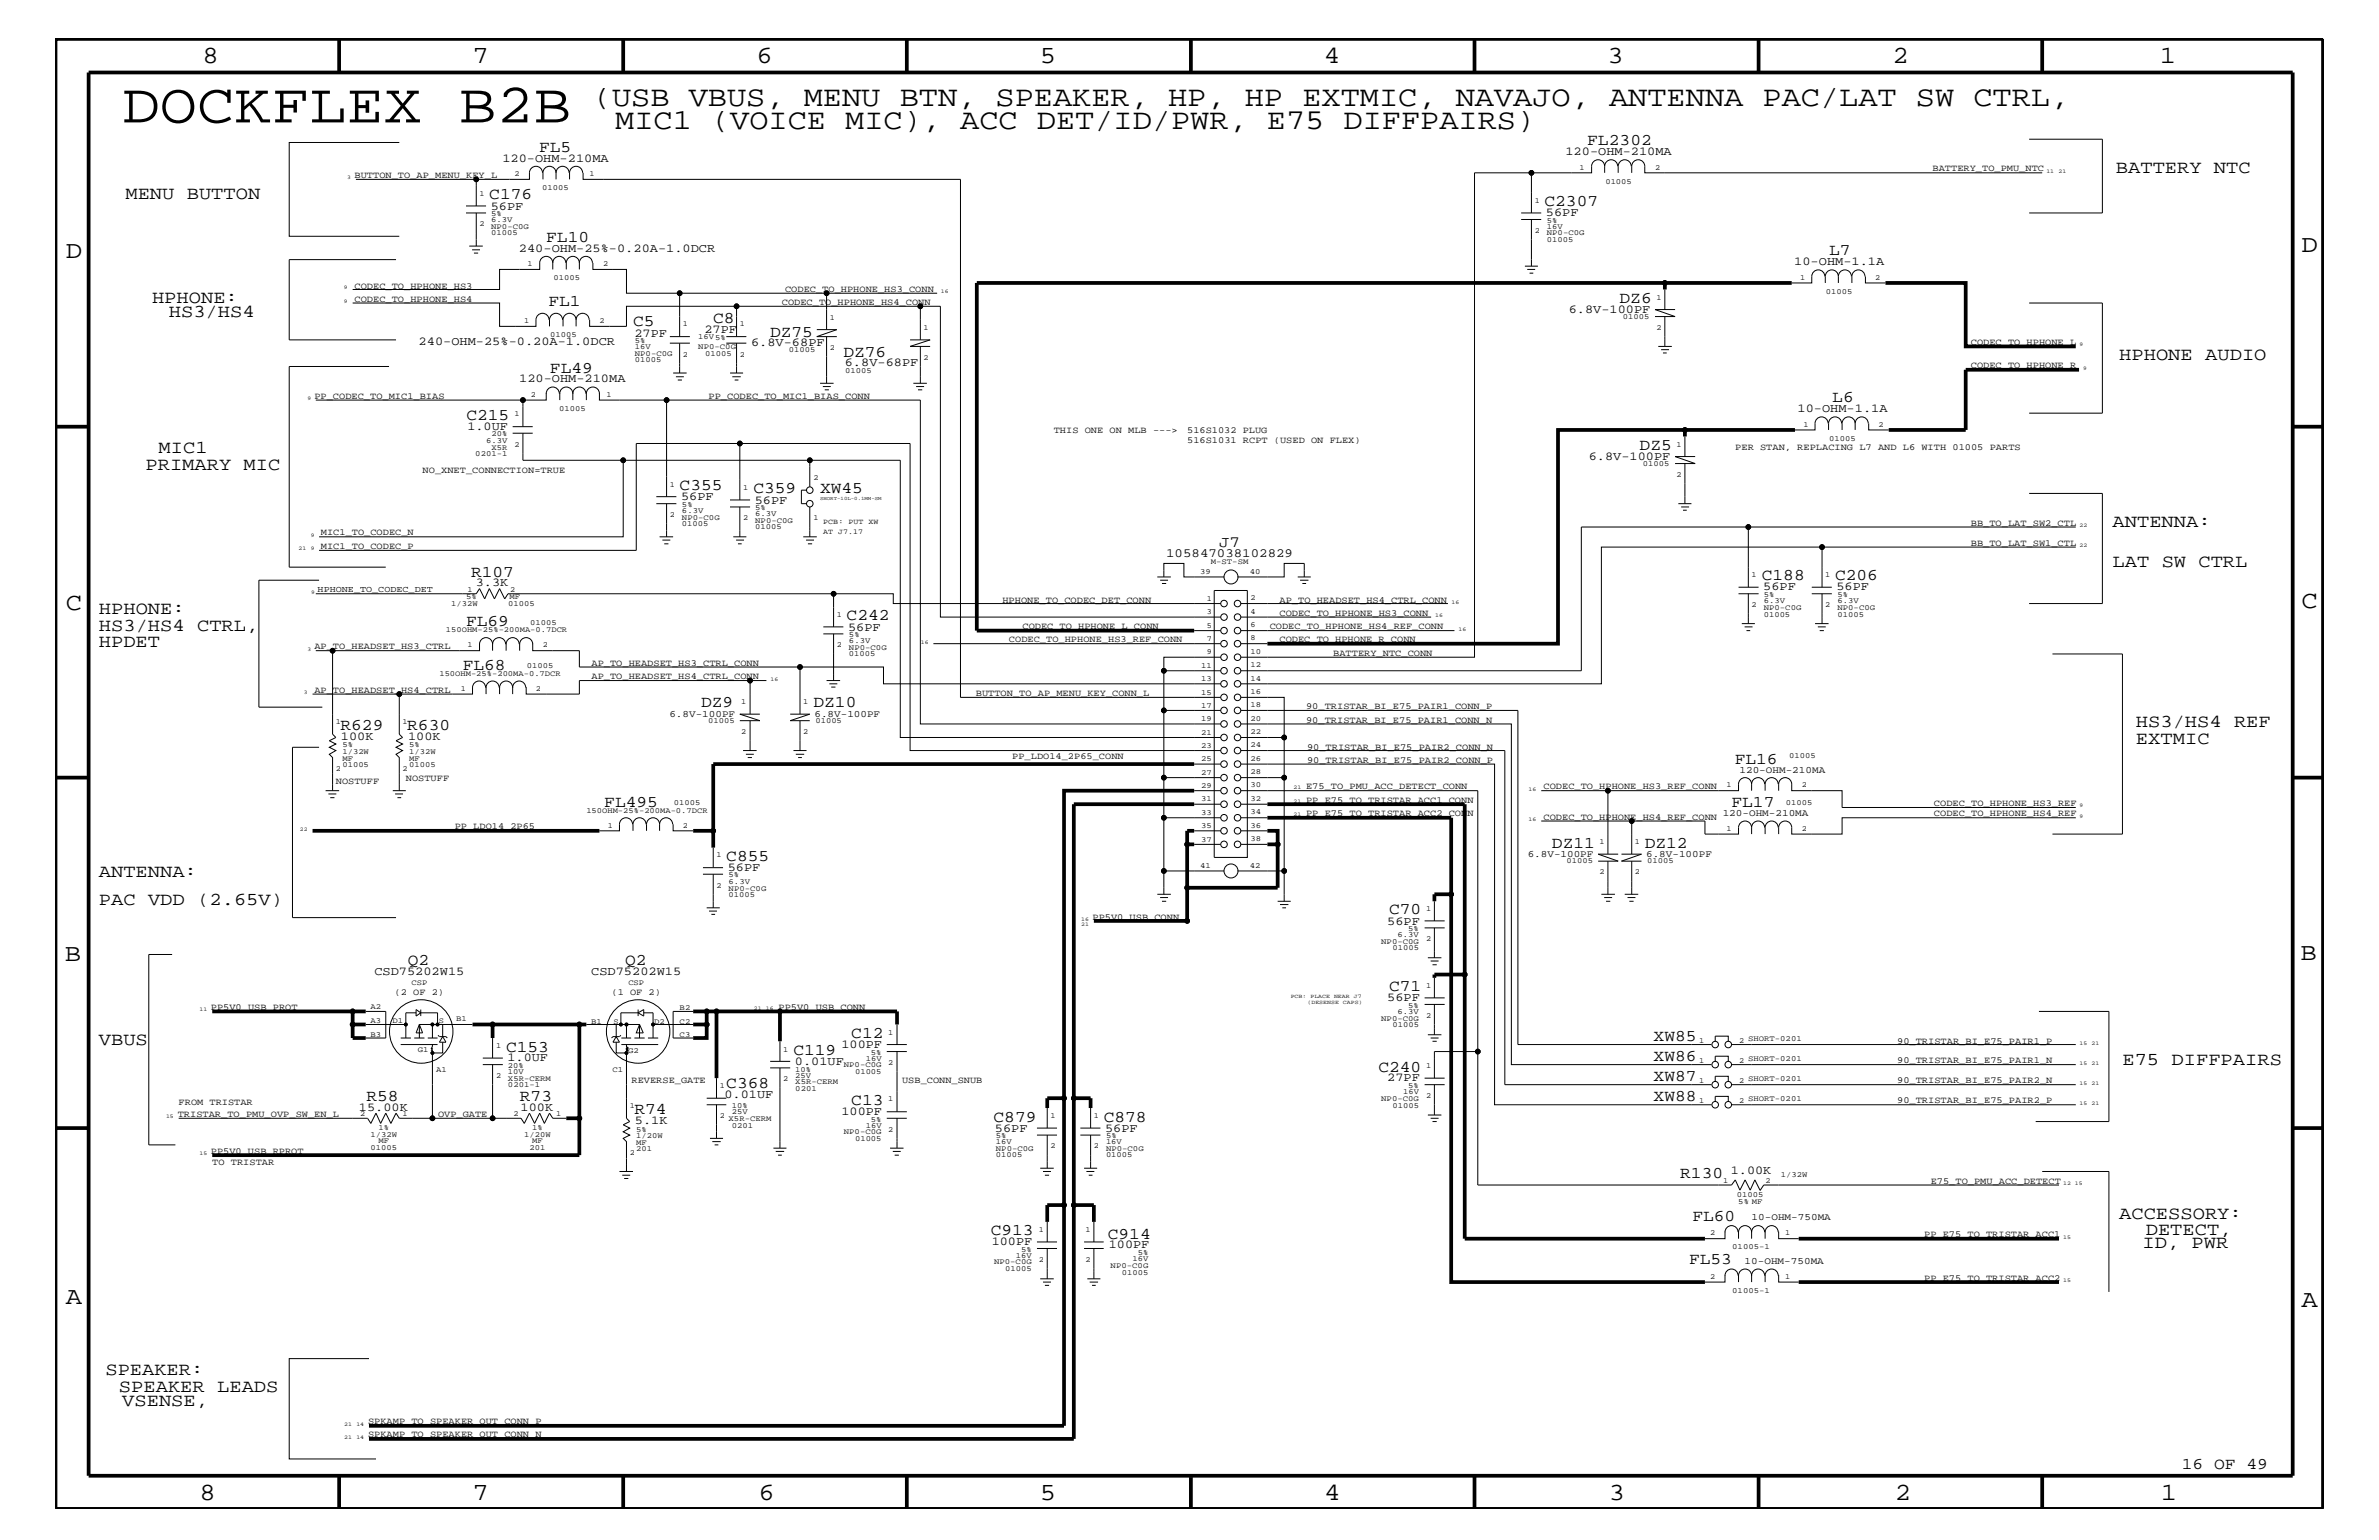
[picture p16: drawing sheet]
<svg xmlns="http://www.w3.org/2000/svg" width="432mm" height="279mm" viewBox="0 0 432 279" stroke-linecap="round" stroke-linejoin="round" font-family="sans-serif">
<defs><g id="words">
<text font-size="10.2" x="22.2" y="22.2">DOCKFLEX B2B</text>
<g font-size="5.2">
<text x="107.6" y="19.2">(USB VBUS, MENU BTN, SPEAKER, HP, HP EXTMIC, NAVAJO, ANTENNA PAC/LAT SW CTRL,</text>
<text x="111.7" y="23.5">MIC1 (VOICE MIC), ACC DET/ID/PWR, E75 DIFFPAIRS)</text>
</g>
<g font-size="4.5">
<text x="36.7" y="11.5">8</text>
<text x="85.8" y="11.5">7</text>
<text x="137.3" y="11.5">6</text>
<text x="188.7" y="11.5">5</text>
<text x="240.3" y="11.5">4</text>
<text x="291.8" y="11.5">3</text>
<text x="343.5" y="11.5">2</text>
<text x="392" y="11.5">1</text>
<text x="11.9" y="46.8">D</text>
<text x="417.7" y="45.7">D</text>
<text x="11.9" y="110.6">C</text>
<text x="417.7" y="110.3">C</text>
<text x="11.8" y="174.3">B</text>
<text x="417.6" y="174.2">B</text>
<text x="11.9" y="236.7">A</text>
<text x="417.7" y="237.1">A</text>
<text x="36.2" y="272.1">8</text>
<text x="85.8" y="272.1">7</text>
<text x="137.7" y="272.1">6</text>
<text x="188.7" y="272.1">5</text>
<text x="240.4" y="272.1">4</text>
<text x="292" y="272.1">3</text>
<text x="343.9" y="272.1">2</text>
<text x="392.2" y="272.1">1</text>
</g>
<g font-size="3.3">
<text x="384" y="31.4">BATTERY NTC</text>
<text x="22.8" y="36.2">MENU BUTTON</text>
<text x="27.6" y="55">HPHONE:</text>
<text x="30.6" y="57.4">HS3/HS4</text>
<text x="384.6" y="65.3">HPHONE AUDIO</text>
<text x="28.8" y="82.2">MIC1</text>
<text x="26.4" y="85.3">PRIMARY MIC</text>
<text x="383.5" y="95.6">ANTENNA:</text>
<text x="383.5" y="102.9">LAT SW CTRL</text>
<text x="17.9" y="111.4">HPHONE:</text>
<text x="17.9" y="114.4">HS3/HS4 CTRL,</text>
<text x="17.9" y="117.4">HPDET</text>
<text x="387.7" y="131.9">HS3/HS4 REF</text>
<text x="387.7" y="135">EXTMIC</text>
<text x="17.9" y="159.2">ANTENNA:</text>
<text x="17.9" y="164.1">PAC VDD (2.65V)</text>
<text x="17.9" y="189.5">VBUS</text>
<text x="385.2" y="193.2">E75 DIFFPAIRS</text>
<text x="384.6" y="221.1">ACCESSORY:</text>
<text x="388.9" y="226.5">ID, PWR</text>
<text x="389.5" y="224.1">DETECT,</text>
<text x="19.1" y="249.5">SPEAKER:</text>
<text x="21.6" y="252.6">SPEAKER LEADS</text>
<text x="22.2" y="255">VSENSE,</text>
</g>
<g font-size="3">
<text x="97.8" y="27.5">FL5</text>
<text x="288.1" y="26.4">FL2302</text>
<text x="88.8" y="36.2">C176</text>
<text x="280.3" y="37.4">C2307</text>
<text x="99.1" y="44">FL10</text>
<text x="332" y="46.3">L7</text>
<text x="99.5" y="55.5">FL1</text>
<text x="114.9" y="59.2">C5</text>
<text x="129.5" y="58.6">C8</text>
<text x="294" y="55">DZ6</text>
<text x="139.8" y="61.1">DZ75</text>
<text x="153.1" y="64.7">DZ76</text>
<text x="99.8" y="67.6">FL49</text>
<text x="84.7" y="76.2">C215</text>
<text x="332.6" y="73">L6</text>
<text x="297.6" y="81.6">DZ5</text>
<text x="123.4" y="88.9">C355</text>
<text x="136.7" y="89.5">C359</text>
<text x="148.8" y="89.4">XW45</text>
<text x="85.5" y="104.7">R107</text>
<text x="319.8" y="105.3">C188</text>
<text x="333.1" y="105.3">C206</text>
<text x="84.6" y="113.7">FL69</text>
<text x="153.7" y="112.6">C242</text>
<text x="84" y="121.5">FL68</text>
<text x="127.3" y="128.3">DZ9</text>
<text x="147.7" y="128.3">DZ10</text>
<text x="61.8" y="132.4">R629</text>
<text x="73.9" y="132.4">R630</text>
<text x="314.9" y="138.5">FL16</text>
<text x="109.7" y="146.4">FL495</text>
<text x="314.3" y="146.4">FL17</text>
<text x="281.7" y="153.8">DZ11</text>
<text x="298.5" y="153.8">DZ12</text>
<text x="131.8" y="156.2">C855</text>
<text x="252.1" y="165.9">C70</text>
<text x="74" y="175">Q2</text>
<text x="113.5" y="175">Q2</text>
<text x="252.1" y="179.9">C71</text>
<text x="91.9" y="190.8">C153</text>
<text x="144" y="191.4">C119</text>
<text x="154.5" y="188.3">C12</text>
<text x="300.1" y="188.8">XW85</text>
<text x="131.8" y="197.4">C368</text>
<text x="250.2" y="194.4">C240</text>
<text x="300.1" y="192.5">XW86</text>
<text x="300.1" y="196.1">XW87</text>
<text x="66.5" y="199.8">R58</text>
<text x="94.4" y="199.8">R73</text>
<text x="115.1" y="202.1">R74</text>
<text x="154.5" y="200.4">C13</text>
<text x="180.3" y="203.5">C879</text>
<text x="200.3" y="203.5">C878</text>
<text x="300.1" y="199.8">XW88</text>
<text x="305" y="213.8">R130</text>
<text x="307.2" y="221.5">FL60</text>
<text x="179.8" y="224.1">C913</text>
<text x="201.1" y="224.7">C914</text>
<text x="306.6" y="229.4">FL53</text>
<text x="396" y="266.5">16 OF 49</text>
</g>
<text font-size="2.9" x="221.3" y="99.3">J7</text>
<text font-size="2.3" x="211.7" y="101">105847038102829</text>
<g font-size="2.2">
<text x="91.2" y="29.3">120-OHM-210MA</text>
<text x="284.1" y="28.1">120-OHM-210MA</text>
<text x="89.1" y="38">56PF</text>
<text x="280.6" y="39.2">56PF</text>
<text x="94.2" y="45.7">240-OHM-25%-0.20A-1.0DCR</text>
<text x="325.7" y="48">10-OHM-1.1A</text>
<text x="284.7" y="56.8">6.8V-100PF</text>
<text x="76" y="62.6">240-OHM-25%-0.20A-1.0DCR</text>
<text x="115.1" y="61.1">27PF</text>
<text x="127.8" y="60.4">27PF</text>
<text x="136.3" y="62.9">6.8V-68PF</text>
<text x="94.2" y="69.3">120-OHM-210MA</text>
<text x="153.3" y="66.5">6.8V-68PF</text>
<text x="326.3" y="74.7">10-OHM-1.1A</text>
<text x="84.8" y="78">1.0UF</text>
<text x="288.4" y="83.5">6.8V-100PF</text>
<text x="123.6" y="90.7">56PF</text>
<text x="137" y="91.4">56PF</text>
<text x="86.4" y="106.4">3.3K</text>
<text x="320" y="107.1">56PF</text>
<text x="333.3" y="107.1">56PF</text>
<text x="153.9" y="114.4">56PF</text>
<text x="61.9" y="134.2">100K</text>
<text x="74.1" y="134.2">100K</text>
<text x="132.1" y="158">56PF</text>
<text x="251.8" y="167.8">56PF</text>
<text x="67.9" y="177">CSD75202W15</text>
<text x="107.3" y="177">CSD75202W15</text>
<text x="251.8" y="181.6">56PF</text>
<text x="152.7" y="190.2">100PF</text>
<text x="92.1" y="192.6">1.0UF</text>
<text x="144.3" y="193.2">0.01UF</text>
<text x="251.8" y="196.2">27PF</text>
<text x="65.2" y="201.5">15.00K</text>
<text x="94.5" y="201.5">100K</text>
<text x="115.2" y="204">5.1K</text>
<text x="131.5" y="199.2">0.01UF</text>
<text x="152.7" y="202.3">100PF</text>
<text x="180.6" y="205.3">56PF</text>
<text x="200.6" y="205.3">56PF</text>
<text x="314.2" y="213">1.00K</text>
<text x="180" y="225.9">100PF</text>
<text x="201.3" y="226.5">100PF</text>
</g>
<g font-size="1.8">
<text x="121.5" y="130.2">6.8V-100PF</text>
<text x="147.8" y="130.2">6.8V-100PF</text>
<text x="315.7" y="140.2">120-OHM-210MA</text>
<text x="312.7" y="148.1">120-OHM-210MA</text>
<text x="277.3" y="155.6">6.8V-100PF</text>
<text x="298.8" y="155.6">6.8V-100PF</text>
<text x="317.9" y="221.4">10-OHM-750MA</text>
<text x="316.7" y="229.3">10-OHM-750MA</text>
</g>
<g font-size="1.7">
<text x="64.3" y="32.3">BUTTON_TO_AP_MENU_KEY_L</text>
<text x="350.8" y="31.1">BATTERY_TO_PMU_NTC</text>
<text x="64.3" y="52.4">CODEC_TO_HPHONE_HS3</text>
<text x="142.5" y="52.9">CODEC_TO_HPHONE_HS3_CONN</text>
<text x="64.3" y="54.7">CODEC_TO_HPHONE_HS4</text>
<text x="141.9" y="55.3">CODEC_TO_HPHONE_HS4_CONN</text>
<text x="357.7" y="62.6">CODEC_TO_HPHONE_L</text>
<text x="357.7" y="66.8">CODEC_TO_HPHONE_R</text>
<text x="57.1" y="72.3">PP_CODEC_TO_MIC1_BIAS</text>
<text x="128.6" y="72.3">PP_CODEC_TO_MIC1_BIAS_CONN</text>
<text x="191.3" y="78.6">THIS ONE ON MLB ---&gt;</text>
<text x="215.5" y="78.6">516S1032 PLUG</text>
<text x="215.5" y="80.5">516S1031 RCPT (USED ON FLEX)</text>
<text x="315" y="81.6">PER STAN, REPLACING L7 AND L6 WITH 01005 PARTS</text>
<text x="76.7" y="85.9">NO_XNET_CONNECTION=TRUE</text>
<text x="357.7" y="95.4">BB_TO_LAT_SW2_CTL</text>
<text x="58.3" y="97.1">MIC1_TO_CODEC_N</text>
<text x="58.3" y="99.6">MIC1_TO_CODEC_P</text>
<text x="357.7" y="99">BB_TO_LAT_SW1_CTL</text>
<text x="181.9" y="109.3">HPHONE_TO_CODEC_DET_CONN</text>
<text x="232.2" y="111.7">CODEC_TO_HPHONE_HS3_CONN</text>
<text x="232.2" y="109.3">AP_TO_HEADSET_HS4_CTRL_CONN</text>
<text x="57.1" y="117.8">AP_TO_HEADSET_HS3_CTRL</text>
<text x="183.1" y="116.5">CODEC_TO_HPHONE_HS3_REF_CONN</text>
<text x="185.6" y="114.2">CODEC_TO_HPHONE_L_CONN</text>
<text x="230.5" y="114.2">CODEC_TO_HPHONE_HS4_REF_CONN</text>
<text x="232.2" y="116.5">CODEC_TO_HPHONE_R_CONN</text>
<text x="242" y="119">BATTERY_NTC_CONN</text>
<text x="57.1" y="125.7">AP_TO_HEADSET_HS4_CTRL</text>
<text x="107.4" y="123.2">AP_TO_HEADSET_HS4_CTRL_CONN</text>
<text x="107.4" y="120.8">AP_TO_HEADSET_HS3_CTRL_CONN</text>
<text x="177.1" y="126.3">BUTTON_TO_AP_MENU_KEY_CONN_L</text>
<text x="237.1" y="128.7">90_TRISTAR_BI_E75_PAIR1_CONN_P</text>
<text x="237.1" y="131.1">90_TRISTAR_BI_E75_PAIR1_CONN_N</text>
<text x="183.7" y="137.8">PP_LDO14_2P65_CONN</text>
<text x="237.2" y="136">90_TRISTAR_BI_E75_PAIR2_CONN_N</text>
<text x="61" y="142.3">NOSTUFF</text>
<text x="73.7" y="141.7">NOSTUFF</text>
<text x="237.1" y="143.2">E75_TO_PMU_ACC_DETECT_CONN</text>
<text x="237.2" y="138.4">90_TRISTAR_BI_E75_PAIR2_CONN_P</text>
<text x="280.2" y="143.2">CODEC_TO_HPHONE_HS3_REF_CONN</text>
<text x="237.1" y="145.7">PP_E75_TO_TRISTAR_ACC1_CONN</text>
<text x="237.1" y="148.1">PP_E75_TO_TRISTAR_ACC2_CONN</text>
<text x="280.2" y="148.7">CODEC_TO_HPHONE_HS4_REF_CONN</text>
<text x="351" y="148.1">CODEC_TO_HPHONE_HS4_REF</text>
<text x="351" y="146.2">CODEC_TO_HPHONE_HS3_REF</text>
<text x="82.6" y="150.5">PP_LDO14_2P65</text>
<text x="198.3" y="166.9">PP5V0_USB_CONN</text>
<text x="38.3" y="183.2">PP5V0_USB_PROT</text>
<text x="71.6" y="180.5">(2 OF 2)</text>
<text x="111" y="180.5">(1 OF 2)</text>
<text x="141.3" y="183.2">PP5V0_USB_CONN</text>
<text x="344.3" y="189.3">90_TRISTAR_BI_E75_PAIR1_P</text>
<text x="114.6" y="196.5">REVERSE_GATE</text>
<text x="163.7" y="196.5">USB_CONN_SNUB</text>
<text x="344.3" y="196.5">90_TRISTAR_BI_E75_PAIR2_N</text>
<text x="344.3" y="192.9">90_TRISTAR_BI_E75_PAIR1_N</text>
<text x="32.3" y="202.6">TRISTAR_TO_PMU_OVP_SW_EN_L</text>
<text x="32.4" y="200.4">FROM TRISTAR</text>
<text x="79.5" y="202.6">OVP_GATE</text>
<text x="344.3" y="200.2">90_TRISTAR_BI_E75_PAIR2_P</text>
<text x="38.3" y="209.3">PP5V0_USB_RPROT</text>
<text x="38.5" y="211.4">TO TRISTAR</text>
<text x="350.4" y="214.7">E75_TO_PMU_ACC_DETECT</text>
<text x="349.3" y="224.5">PP_E75_TO_TRISTAR_ACC1</text>
<text x="349.3" y="232.4">PP_E75_TO_TRISTAR_ACC2</text>
<text x="66.8" y="258.4">SPKAMP_TO_SPEAKER_OUT_CONN_P</text>
<text x="66.8" y="260.8">SPKAMP_TO_SPEAKER_OUT_CONN_N</text>
</g>
<text font-size="1.6" x="57.7" y="107.5">HPHONE_TO_CODEC_DET</text>
<g font-size="1.4">
<text x="87" y="35.6">1</text>
<text x="93.4" y="31.9">2</text>
<text x="98.4" y="34.5">01005</text>
<text x="107" y="31.9">1</text>
<text x="286.7" y="30.8">1</text>
<text x="291.4" y="33.3">01005</text>
<text x="300.4" y="30.8">2</text>
<text x="87" y="41">2</text>
<text x="89.2" y="41.5">NP0-C0G</text>
<text x="89.2" y="39.2">5%</text>
<text x="89.2" y="40.3">6.3V</text>
<text x="278.6" y="36.8">1</text>
<text x="280.8" y="40.4">5%</text>
<text x="280.8" y="41.5">16V</text>
<text x="89.2" y="42.7">01005</text>
<text x="278.6" y="42.3">2</text>
<text x="280.8" y="44">01005</text>
<text x="280.8" y="42.7">NP0-C0G</text>
<text x="95.8" y="48.3">1</text>
<text x="100.5" y="50.8">01005</text>
<text x="109.5" y="48.3">2</text>
<text x="326.7" y="50.7">1</text>
<text x="331.4" y="53.3">01005</text>
<text x="340.4" y="50.7">2</text>
<text x="95.2" y="58.6">1</text>
<text x="108.8" y="58.6">2</text>
<text x="124" y="59.2">1</text>
<text x="134.3" y="59.2">1</text>
<text x="150.6" y="58">1</text>
<text x="167.6" y="59.8">1</text>
<text x="294.6" y="57.9">01005</text>
<text x="300.7" y="54.4">1</text>
<text x="300.7" y="59.8">2</text>
<text x="99.9" y="61.2">01005</text>
<text x="115.2" y="64.5">NP0-C0G</text>
<text x="115.2" y="63.4">16V</text>
<text x="115.2" y="62.3">5%</text>
<text x="115.2" y="65.7">01005</text>
<text x="124" y="64.7">2</text>
<text x="126.7" y="61.5">16V5%</text>
<text x="126.7" y="63.4">NP0-C0G</text>
<text x="128" y="64.5">01005</text>
<text x="134.3" y="64.7">2</text>
<text x="143.2" y="64">01005</text>
<text x="150.6" y="63.4">2</text>
<text x="167.6" y="65.3">2</text>
<text x="96.3" y="72">2</text>
<text x="110.1" y="72">1</text>
<text x="153.4" y="67.6">01005</text>
<text x="93.4" y="75.6">1</text>
<text x="101.5" y="74.5">01005</text>
<text x="327.3" y="77.4">1</text>
<text x="341" y="77.4">2</text>
<text x="86.3" y="82.7">0201-1</text>
<text x="88.2" y="80.3">6.3V</text>
<text x="89.2" y="81.6">X5R</text>
<text x="89.2" y="79.2">20%</text>
<text x="93.4" y="81.1">2</text>
<text x="304.3" y="81.1">1</text>
<text x="332" y="80">01005</text>
<text x="121.6" y="88.3">1</text>
<text x="134.9" y="88.9">1</text>
<text x="147.7" y="87.1">2</text>
<text x="298.2" y="84.5">01005</text>
<text x="304.3" y="86.5">2</text>
<text x="121.6" y="93.8">2</text>
<text x="123.8" y="95.4">01005</text>
<text x="123.8" y="92">5%</text>
<text x="123.8" y="93.1">6.3V</text>
<text x="123.8" y="94.3">NP0-C0G</text>
<text x="134.9" y="94.3">2</text>
<text x="137.1" y="94.9">NP0-C0G</text>
<text x="137.1" y="93.7">6.3V</text>
<text x="137.1" y="92.6">5%</text>
<text x="147.7" y="94.3">1</text>
<text x="149.4" y="95">PCB: PUT XW</text>
<text x="137.1" y="96">01005</text>
<text x="149.4" y="96.8">AT J7.17</text>
<text x="84.8" y="107.4">1</text>
<text x="92.6" y="107.4">2</text>
<text x="217.8" y="104.1">39</text>
<text x="219.8" y="102.4">M-ST-SM</text>
<text x="226.8" y="104.2">40</text>
<text x="317.9" y="104.7">1</text>
<text x="331.3" y="104.7">1</text>
<text x="81.9" y="109.9">1/32W</text>
<text x="84.6" y="108.7">5%</text>
<text x="92.2" y="109.9">01005</text>
<text x="92.5" y="108.7">MF</text>
<text x="96.2" y="113.3">01005</text>
<text x="151.9" y="112">1</text>
<text x="219" y="111.4">3</text>
<text x="219" y="113.9">5</text>
<text x="219" y="109.1">1</text>
<text x="227" y="111.4">4</text>
<text x="227" y="108.9">2</text>
<text x="227" y="113.7">6</text>
<text x="317.9" y="110.2">2</text>
<text x="320.1" y="110.6">NP0-C0G</text>
<text x="320.1" y="111.9">01005</text>
<text x="320.1" y="109.4">6.3V</text>
<text x="320.1" y="108.3">5%</text>
<text x="331.3" y="110.2">2</text>
<text x="333.5" y="110.6">NP0-C0G</text>
<text x="333.5" y="111.9">01005</text>
<text x="333.5" y="109.4">6.3V</text>
<text x="333.5" y="108.3">5%</text>
<text x="80.9" y="114.8">150OHM-25%-200MA-0.7DCR</text>
<text x="84.8" y="117.4">1</text>
<text x="98.6" y="117.4">2</text>
<text x="151.9" y="117.4">2</text>
<text x="154.1" y="117.9">NP0-C0G</text>
<text x="154.1" y="119.1">01005</text>
<text x="154.1" y="115.6">5%</text>
<text x="154.1" y="116.7">6.3V</text>
<text x="219" y="116.4">7</text>
<text x="219" y="118.7">9</text>
<text x="227" y="118.6">10</text>
<text x="227" y="116.2">8</text>
<text x="79.8" y="122.6">150OHM-25%-200MA-0.7DCR</text>
<text x="83.6" y="125.3">1</text>
<text x="95.6" y="121.2">01005</text>
<text x="97.3" y="125.3">2</text>
<text x="218" y="123.6">13</text>
<text x="218" y="121.2">11</text>
<text x="227" y="125.9">16</text>
<text x="227" y="123.5">14</text>
<text x="227" y="121">12</text>
<text x="61" y="131.3">1</text>
<text x="73.1" y="131.3">1</text>
<text x="128.5" y="131.3">01005</text>
<text x="134.5" y="127.7">1</text>
<text x="145.8" y="127.7">1</text>
<text x="148" y="131.3">01005</text>
<text x="218" y="130.8">19</text>
<text x="218" y="126">15</text>
<text x="218" y="128.5">17</text>
<text x="227" y="130.8">20</text>
<text x="227" y="128.3">18</text>
<text x="62.1" y="135.6">5%</text>
<text x="62.1" y="136.8">1/32W</text>
<text x="74.3" y="135.6">5%</text>
<text x="74.3" y="136.8">1/32W</text>
<text x="134.5" y="133.2">2</text>
<text x="145.8" y="133.2">2</text>
<text x="218" y="135.7">23</text>
<text x="218" y="133.3">21</text>
<text x="227" y="133.2">22</text>
<text x="227" y="135.6">24</text>
<text x="324.7" y="137.5">01005</text>
<text x="61" y="139.8">2</text>
<text x="62.1" y="138">MF</text>
<text x="62.1" y="139.2">01005</text>
<text x="73.1" y="139.8">2</text>
<text x="74.3" y="138">MF</text>
<text x="74.3" y="139.2">01005</text>
<text x="218" y="143">29</text>
<text x="218" y="140.6">27</text>
<text x="218" y="138.1">25</text>
<text x="227" y="138">26</text>
<text x="227" y="140.4">28</text>
<text x="227" y="142.9">30</text>
<text x="313.4" y="142.9">1</text>
<text x="327.1" y="142.9">2</text>
<text x="106.4" y="147.5">150OHM-25%-200MA-0.7DCR</text>
<text x="122.3" y="146">01005</text>
<text x="218" y="145.4">31</text>
<text x="218" y="147.9">33</text>
<text x="227" y="145.3">32</text>
<text x="227" y="147.7">34</text>
<text x="324.1" y="146">01005</text>
<text x="110.3" y="150.1">1</text>
<text x="124" y="150.1">2</text>
<text x="130" y="155.6">1</text>
<text x="218" y="150.2">35</text>
<text x="218" y="152.7">37</text>
<text x="227" y="152.6">38</text>
<text x="227" y="150.1">36</text>
<text x="290.3" y="153.2">1</text>
<text x="296.8" y="153.2">1</text>
<text x="313.4" y="150.7">1</text>
<text x="327.1" y="150.7">2</text>
<text x="130" y="161.1">2</text>
<text x="132.2" y="161.6">NP0-C0G</text>
<text x="132.2" y="160.3">6.3V</text>
<text x="132.2" y="159.2">5%</text>
<text x="217.8" y="157.4">41</text>
<text x="226.8" y="157.5">42</text>
<text x="284.3" y="156.7">01005</text>
<text x="290.3" y="158.6">2</text>
<text x="296.8" y="158.6">2</text>
<text x="299" y="156.7">01005</text>
<text x="132.2" y="162.8">01005</text>
<text x="258.8" y="165.3">1</text>
<text x="250.7" y="171.2">NP0-C0G</text>
<text x="252.7" y="172.4">01005</text>
<text x="253.7" y="170">6.3V</text>
<text x="255.6" y="168.9">5%</text>
<text x="258.8" y="170.7">2</text>
<text x="74.7" y="178.7">CSP</text>
<text x="114" y="178.7">CSP</text>
<text x="258.8" y="179.3">1</text>
<text x="67.2" y="185.5">A3</text>
<text x="67.2" y="183.1">A2</text>
<text x="71.2" y="185.5">D1</text>
<text x="79.6" y="185.5">S</text>
<text x="82.8" y="185.3">B1</text>
<text x="107.3" y="185.8">B1</text>
<text x="111.4" y="185.7">S</text>
<text x="118.7" y="185.7">D2</text>
<text x="123.4" y="183.2">B2</text>
<text x="123.4" y="185.7">C2</text>
<text x="250.7" y="185.2">NP0-C0G</text>
<text x="253.7" y="184">6.3V</text>
<text x="255.6" y="182.9">5%</text>
<text x="258.8" y="184.7">2</text>
<text x="67.2" y="188.1">B3</text>
<text x="75.8" y="190.9">G1</text>
<text x="90.1" y="190.2">1</text>
<text x="114" y="191">G2</text>
<text x="123.4" y="188.1">C3</text>
<text x="142.2" y="190.8">1</text>
<text x="158.1" y="191.4">5%</text>
<text x="161.2" y="187.7">1</text>
<text x="252.7" y="186.4">01005</text>
<text x="308.4" y="189.2">1</text>
<text x="315.7" y="189.2">2 SHORT-0201</text>
<text x="79.2" y="194.4">A1</text>
<text x="90.1" y="195.6">2</text>
<text x="92.2" y="197.3">0201-1</text>
<text x="92.2" y="196.1">X5R-CERM</text>
<text x="92.2" y="194.8">10V</text>
<text x="92.2" y="193.7">20%</text>
<text x="111.2" y="194.4">C1</text>
<text x="130.6" y="197.4">1</text>
<text x="142.2" y="196.2">2</text>
<text x="144.4" y="197.9">0201</text>
<text x="144.4" y="196.7">X5R-CERM</text>
<text x="144.4" y="195.5">25V</text>
<text x="144.4" y="194.4">10%</text>
<text x="153.2" y="193.7">NP0-C0G</text>
<text x="155.2" y="194.8">01005</text>
<text x="157.1" y="192.5">16V</text>
<text x="161.2" y="193.2">2</text>
<text x="255.6" y="197.4">5%</text>
<text x="258.8" y="193.7">1</text>
<text x="308.4" y="192.8">1</text>
<text x="308.4" y="196.5">1</text>
<text x="315.7" y="192.8">2 SHORT-0201</text>
<text x="315.7" y="196.5">2 SHORT-0201</text>
<text x="65.4" y="202.6">2</text>
<text x="73.1" y="202.6">1</text>
<text x="93.2" y="202.6">2</text>
<text x="100.9" y="202.6">1</text>
<text x="114.3" y="201">1</text>
<text x="130.6" y="202.9">2</text>
<text x="132.2" y="203.4">X5R-CERM</text>
<text x="132.8" y="201">10%</text>
<text x="132.8" y="202.1">25V</text>
<text x="158.1" y="203.5">5%</text>
<text x="161.2" y="199.8">1</text>
<text x="190.7" y="202.9">1</text>
<text x="198.5" y="202.9">1</text>
<text x="250.7" y="199.8">NP0-C0G</text>
<text x="252.7" y="200.9">01005</text>
<text x="254.7" y="198.5">16V</text>
<text x="258.8" y="199.2">2</text>
<text x="308.4" y="200.1">1</text>
<text x="315.7" y="200.1">2 SHORT-0201</text>
<text x="67.3" y="206.3">1/32W</text>
<text x="67.3" y="208.7">01005</text>
<text x="68.7" y="207.5">MF</text>
<text x="68.7" y="205.1">1%</text>
<text x="95.1" y="206.3">1/20W</text>
<text x="96.1" y="208.7">201</text>
<text x="96.6" y="205.1">1%</text>
<text x="96.6" y="207.5">MF</text>
<text x="114.3" y="209.6">2</text>
<text x="115.5" y="205.3">5%</text>
<text x="115.5" y="207.7">MF</text>
<text x="115.5" y="208.9">201</text>
<text x="115.5" y="206.5">1/20W</text>
<text x="132.8" y="204.6">0201</text>
<text x="153.2" y="205.8">NP0-C0G</text>
<text x="155.2" y="207">01005</text>
<text x="157.1" y="204.6">16V</text>
<text x="161.2" y="205.3">2</text>
<text x="180.8" y="206.5">5%</text>
<text x="180.8" y="208.8">NP0-C0G</text>
<text x="180.8" y="207.6">16V</text>
<text x="190.7" y="208.3">2</text>
<text x="198.5" y="208.3">2</text>
<text x="200.7" y="207.6">16V</text>
<text x="200.7" y="206.5">5%</text>
<text x="200.7" y="208.8">NP0-C0G</text>
<text x="180.8" y="210">01005</text>
<text x="200.7" y="210">01005</text>
<text x="312.8" y="214.7">1</text>
<text x="320.5" y="214.7">2</text>
<text x="323.2" y="213.6">1/32W</text>
<text x="315.3" y="217.2">01005</text>
<text x="315.5" y="218.4">5% MF</text>
<text x="185.3" y="227.1">5%</text>
<text x="188.6" y="223.5">1</text>
<text x="197" y="223.5">1</text>
<text x="206.5" y="227.7">5%</text>
<text x="310.4" y="224.1">2</text>
<text x="314.4" y="226.7">01005-1</text>
<text x="324" y="224.1">1</text>
<text x="180.4" y="229.4">NP0-C0G</text>
<text x="182.5" y="230.7">01005</text>
<text x="184.4" y="228.2">16V</text>
<text x="188.6" y="229">2</text>
<text x="197" y="229">2</text>
<text x="201.6" y="230.1">NP0-C0G</text>
<text x="203.6" y="231.3">01005</text>
<text x="205.6" y="228.8">16V</text>
<text x="310.4" y="232">2</text>
<text x="324" y="232">1</text>
<text x="314.4" y="234.6">01005-1</text>
</g>
<g font-size="1">
<text x="63" y="32.5">3</text>
<text x="371.4" y="31.4">11</text>
<text x="373.6" y="31.4">21</text>
<text x="62.4" y="52.5">9</text>
<text x="170.8" y="53.2">16</text>
<text x="62.4" y="55">9</text>
<text x="377.4" y="62.9">9</text>
<text x="378.1" y="67.1">9</text>
<text x="55.8" y="72.6">9</text>
<text x="377.4" y="95.6">22</text>
<text x="54.2" y="99.9">21</text>
<text x="56.4" y="97.4">9</text>
<text x="56.4" y="99.9">9</text>
<text x="377.4" y="99.3">22</text>
<text x="56.5" y="107.7">9</text>
<text x="260.5" y="112">16</text>
<text x="263.5" y="109.5">16</text>
<text x="55.8" y="118.1">3</text>
<text x="167.1" y="116.8">16</text>
<text x="264.8" y="114.4">16</text>
<text x="55.1" y="125.9">3</text>
<text x="139.9" y="123.5">16</text>
<text x="234.8" y="143.2">21</text>
<text x="277.5" y="143.5">16</text>
<text x="234.8" y="145.7">21</text>
<text x="234.8" y="148.1">21</text>
<text x="277.5" y="149">16</text>
<text x="377.4" y="148.4">9</text>
<text x="377.4" y="146.5">9</text>
<text x="54.4" y="150.7">22</text>
<text x="196.3" y="167.1">16</text>
<text x="196.3" y="168">21</text>
<text x="36.2" y="183.5">11</text>
<text x="136.8" y="183.2">21</text>
<text x="139" y="183.2">16</text>
<text x="234.3" y="181">PCB:</text>
<text x="237.3" y="182.2">(DESENSE</text>
<text x="237.8" y="181">PLACE</text>
<text x="242.1" y="181">NEAR</text>
<text x="243.7" y="182.2">CAPS)</text>
<text x="245.7" y="181">J7</text>
<text x="377.4" y="189.5">15</text>
<text x="379.6" y="189.5">21</text>
<text x="377.4" y="196.8">15</text>
<text x="377.4" y="193.2">15</text>
<text x="379.6" y="196.8">21</text>
<text x="379.6" y="193.2">21</text>
<text x="30.1" y="202.9">15</text>
<text x="377.4" y="200.4">15</text>
<text x="379.6" y="200.4">21</text>
<text x="36.2" y="209.6">15</text>
<text x="374.5" y="215">12 15</text>
<text x="374.5" y="224.7">15</text>
<text x="374.5" y="232.6">15</text>
<text x="62.5" y="258.7">21</text>
<text x="62.5" y="261.1">21</text>
<text x="64.7" y="258.7">14</text>
<text x="64.7" y="261.1">14</text>
</g>
<text font-size=".9" x="148.8" y="90.7">SHORT-10L-0.1MM-SM</text>
</g></defs>
<g fill="none" stroke="#000" stroke-width=".18">
<path d="M64.6 32.5h21.8M72.5 25.9h-20v17h20M84.6 38.6h3.6M84.6 37.4h3.6M86.4 38.6v6M98.5 31.4a1.19 1.19 0 0 0-1.2-1.2 1.19 1.19 0 0 0-1.2 1.2v1.1h-9.7v4.9M100.9 31.4a1.19 1.19 0 0 1 1.2-1.2 1.19 1.19 0 0 1 1.2 1.2M100.9 31.4a1.19 1.19 0 0 0-1.2-1.2 1.19 1.19 0 0 0-1.1 1.2v1.1M100.9 31.4v1.1M105.7 31.4a1.19 1.19 0 0 0-1.1-1.2 1.19 1.19 0 0 0-1.2 1.2v1.1M105.8 31.4v1.1h68.5v94h47.3M276.1 39.8h3.6"/>
<path d="M276.1 38.6h3.6M278 31.4h-10.4v87.8h-42.4M278 39.8v8.5M291.3 30.2a1.19 1.19 0 0 0-1.2-1.2 1.19 1.19 0 0 0-1.2 1.2v1.2h-10.9v7.2M291.3 30.2a1.19 1.19 0 0 1 1.1-1.2 1.19 1.19 0 0 1 1.2 1.2M291.3 30.2v1.2M296.1 30.2a1.19 1.19 0 0 0-1.2-1.2 1.19 1.19 0 0 0-1.2 1.2v1.2M296.2 31.4v-1.2a1.19 1.19 0 0 1 1.1-1.2 1.19 1.19 0 0 1 1.2 1.2v1.2h72.2M368.3 25.3h13.3v13.3h-13.3M64 55h26.7v4.2h6.6v-1.2a1.19 1.19 0 0 1 1.2-1.2 1.19 1.19 0 0 1 1.2 1.2M71.9 47.1h-19.4v14.6h19.4M85.2 44.6h2.4"/>
<path d="M85.7 45.3h1.4M86 45.9h.8M100.3 47.7a1.19 1.19 0 0 0-1.2-1.2 1.19 1.19 0 0 0-1.1 1.2v1.2h-7.3v3.6h-26.7M100.3 47.7a1.19 1.19 0 0 1 1.2-1.2 1.19 1.19 0 0 1 1.2 1.2M100.3 47.7v1.2M102.1 58a1.19 1.19 0 0 0-1.2-1.2 1.19 1.19 0 0 0-1.2 1.2v1.2M104.6 58a1.19 1.19 0 0 0-1.2-1.2 1.19 1.19 0 0 0-1.2 1.2v1.2M104.6 58a1.19 1.19 0 0 1 1.1-1.2 1.19 1.19 0 0 1 1.2 1.2M104.6 58v1.2M105.2 47.7a1.19 1.19 0 0 0-1.2-1.2 1.19 1.19 0 0 0-1.2 1.2v1.2M105.2 47.7a1.19 1.19 0 0 1 1.1-1.2 1.19 1.19 0 0 1 1.2 1.2M105.2 47.7v1.2"/>
<path d="M107 58v1.2h6.7v-3.6h20v5.5M107.6 47.7v1.2h6.1v4.3h9.7M133.7 55.6h33.3v6.1M148.3 59.8h3.6l-3.6 1.3h3.6M150 53.2h-26.6v7.9M167 55.6h3.7v56.4h50.9M170.1 53.2h-20.1v6.6M276.8 48.3h2.3M277.2 48.9h1.4M277.6 49.6h.7M302.2 52.5v3.7M302.2 57.4v5.5"/>
<path d="M304 56.2h-3.6l3.6 1.2h-3.6M331.2 50.2a1.19 1.19 0 0 0-1.2-1.2 1.19 1.19 0 0 0-1.2 1.2v1.1h-3.6M333.7 50.2a1.19 1.19 0 0 0-1.2-1.2 1.19 1.19 0 0 0-1.2 1.2v1.1M333.7 50.2a1.19 1.19 0 0 1 1.2-1.2 1.19 1.19 0 0 1 1.1 1.2M333.7 50.2v1.1M338.5 50.2a1.19 1.19 0 0 0-1.2-1.2 1.19 1.19 0 0 0-1.2 1.2v1.1M338.6 50.2v1.1h3.6M368.3 55h13.3v20h-13.3M70.6 66.5h-18.1v36.4h17.5M93 78.6h3.7M93 77.4h3.7M94.9 72.6v4.8"/>
<path d="M94.9 78.6v4.9h52.1M99.1 71.4a1.19 1.19 0 0 1 1.2-1.2 1.19 1.19 0 0 1 1.2 1.2M99.1 71.3v1.3h-41.8M101.6 71.4a1.19 1.19 0 0 1 1.2-1.2 1.19 1.19 0 0 1 1.2 1.2 1.19 1.19 0 0 1 1.2-1.2 1.19 1.19 0 0 1 1.1 1.2M101.6 71.3v1.3M104 71.3v1.3M106.4 71.4a1.19 1.19 0 0 1 1.2-1.2 1.19 1.19 0 0 1 1.2 1.2M106.4 71.3v1.3M108.8 71.3v1.3h58.2v58.7h54.6M121 72.6v17.5M121.6 62.3h3.6M121.6 61.1h3.6"/>
<path d="M122.2 67.7h2.4M122.7 68.4h1.4M123 68.9h.8M123.4 62.3v5.4M131.8 62.3h3.7M131.8 61.1h3.7M132.5 67.7h2.4M132.9 68.4h1.6M133.4 68.9h.6M133.7 62.3v5.4M148.8 69.5h2.5M149.4 70.1h1.4"/>
<path d="M149.7 70.7h.8M150 61.1v8.4M165.2 61.7h3.6l-3.6 1.2h3.6M165.8 69.5h2.4M166.3 70.1h1.4M166.6 70.7h.8M167 62.9v6.6M301 62.9h2.4M301.5 63.4h1.4M301.8 64h.7M305.8 79.2v3.6M331.8 76.8a1.19 1.19 0 0 0-1.2-1.2 1.19 1.19 0 0 0-1.2 1.2v1.2h-3.6"/>
<path d="M334.3 76.8a1.19 1.19 0 0 0-1.2-1.2 1.19 1.19 0 0 0-1.2 1.2v1.2M336.7 76.8a1.19 1.19 0 0 0-1.2-1.2 1.19 1.19 0 0 0-1.2 1.2v1.2M336.7 76.8a1.19 1.19 0 0 1 1.2-1.2 1.19 1.19 0 0 1 1.2 1.2M336.7 76.8v1.2M339.2 76.8v1.2h3.6M113.1 83.5v13.9h-55.2M119.1 91.4h3.7M119.1 90.1h3.7M119.7 97.4h2.5M120.2 98h1.5M120.6 98.7h.7M121 91.4v6"/>
<path d="M132.5 92h3.6M132.5 90.7h3.6M133.1 97.4h2.4M133.6 98h1.4M133.9 98.7h.7M134.3 90.7v-10.2h30.9v55.7h56.4M134.3 92v5.4M134.3 80.5h-18.8v19.4h-57.6M145.8 97.4h2.5M146.3 98h1.4M146.4 88.9h-.9v2.5h.9M146.6 98.7h.8"/>
<path d="M147 88.3v-4.8h16.4v50.3h58.2M147 92v5.4M304.6 91.4h2.4M305.1 92h1.5M305.5 92.6h.7M305.8 84.1v7.3M307.7 82.8h-3.7l3.7 1.3h-3.7M317.3 95.6h-30.3v26.1h-61.8M330.7 99.3v7.2M368.3 89.5h13.3v20h-13.3M376.8 99.3h-86.1v24.8h-65.5M376.8 95.6h-59.5v10.9"/>
<path d="M57.3 118.1h3.1v15.1l.6 .6-1.2 .6 1.2 .6-1.2 .6 1.2 .6-1.2 .6 .6 .6v6.1M57.3 107.7h29.1l.6-.9 1 1.9 .8-1.9 .9 1.9 1-1.9 .9 1.9 .6-1h59.1M57.9 105.3h-10.9v23h11.5M87 116.8v1.3h-26.6M87 116.9a1.19 1.19 0 0 1 1.2-1.2 1.19 1.19 0 0 1 1.2 1.2 1.19 1.19 0 0 1 1.2-1.2 1.19 1.19 0 0 1 1.2 1.2M89.4 116.8v1.3M91.9 116.9a1.19 1.19 0 0 1 1.1-1.2 1.19 1.19 0 0 1 1.2 1.2M91.9 116.8v1.3M94.3 116.9a1.19 1.19 0 0 1 1.2-1.2 1.19 1.19 0 0 1 1.2 1.2M94.3 116.8v1.3M96.7 116.8v1.3h8.5v2.9h40v8.6M149.4 113.7h3.7"/>
<path d="M149.4 115h3.7M151.3 115v8.5M169.4 116.8h52.2M210.1 104.7h2.4M210.6 105.3h1.4M210.9 105.9h.8M211.2 104.7v-2.5h3.7v2.5h7.3M216.7 114.4h4.9M220.4 107.1h6v48.5h-6zM221.6 119.2h-10.4v2.5M221.6 109.5h-59.5v-1.8h-10.8v6M224.6 104.7h8.5v-2.5h3.6v2.5"/>
<path d="M225.2 116.8h4.8M225.2 112h34.6M225.2 109.5h37.6M225.2 114.4h38.8M235.5 104.7h2.4M236 105.3h1.5M236.4 105.9h.7M315.6 107.7h3.6M315.6 106.5h3.6M316.1 113.1h2.4M316.7 113.7h1.4M317 114.4h.7"/>
<path d="M317.3 107.7v5.4M328.8 107.7h3.7M328.8 106.5h3.7M329.4 113.1h2.5M329.9 113.7h1.5M330.3 114.4h.7M330.7 107.7v5.4M372.5 118.6h12.7v32.7h-12.7M56.7 125.9h15.8M57.9 135.6h-4.8v30.9h18.8M85.8 124.7v1.2h-13.3v7.3l.6 .6-1.2 .6 1.2 .6-1.2 .6 1.2 .6-1.2 .6 .6 .6v6.1M85.8 124.7a1.19 1.19 0 0 1 1.2-1.1 1.19 1.19 0 0 1 1.1 1.1"/>
<path d="M88.2 124.7a1.19 1.19 0 0 1 1.2-1.1 1.19 1.19 0 0 1 1.2 1.1M88.2 124.7v1.2M90.7 124.7a1.19 1.19 0 0 1 1.2-1.1 1.19 1.19 0 0 1 1.1 1.1 1.19 1.19 0 0 1 1.2-1.1 1.19 1.19 0 0 1 1.2 1.1M90.7 124.7v1.2M93 124.7v1.2M134.9 136.2h2.4M135.4 136.8h1.4M135.7 137.4h.8M136.1 123.5v6.1M136.1 130.8v5.4M137.9 129.6h-3.6l3.6 1.2h-3.6M139.1 123.5h-33.9v2.4h-9.7v-1.2"/>
<path d="M143.4 129.6h3.6l-3.6 1.2h3.6M144 136.2h2.4M144.4 136.8h1.6M144.9 137.4h.6M145.2 121h15.2v3.1h61.2M145.2 130.8v5.4M150 123.5h2.5M150.5 124.1h1.5M150.9 124.7h.7M216.7 138.6h4.9M221.6 128.9h-10.4v12.2h10.4M221.6 121.7h-10.4v7.2"/>
<path d="M225.2 133.8h7.9v7.3M225.2 126.5h7.9v7.3M225.2 131.3h49.1v61.9h36.3M225.2 138.6h46.1v61.8h39.3M225.2 136.2h47.9v60.6h37.5M225.2 128.9h50.3v60.6h35.1M59.1 143.5h2.5M59.6 144h1.4M59.9 144.7h.8M71.3 143.5h2.4M71.7 144h1.5M72.1 144.7h.7"/>
<path d="M114.8 149.5a1.19 1.19 0 0 0-1.2-1.1 1.19 1.19 0 0 0-1.2 1.1v1.2h-3.6M117.3 149.5a1.19 1.19 0 0 0-1.2-1.1 1.19 1.19 0 0 0-1.2 1.1v1.2M119.7 149.5a1.19 1.19 0 0 0-1.2-1.1 1.19 1.19 0 0 0-1.2 1.1v1.2M119.7 149.5a1.19 1.19 0 0 1 1.2-1.1 1.19 1.19 0 0 1 1.2 1.1M119.7 149.5v1.2M122.2 149.5v1.2h3.6M127.6 158.6h3.6M127.6 157.4h3.6M129.5 153.8v3.6M129.5 158.6v6.1M211.2 141.1v7.3M211.2 158v4.2"/>
<path d="M216.7 153.2h4.9M216.7 145.9h4.9M216.7 143.5h4.9M216.7 150.7h4.9M221.6 148.4h-10.4v9.6h11M225.2 141.1h7.9v16.9h-8.5M225.2 153.2h4.8M225.2 148.4h4.8M225.2 145.9h4.8M225.2 143.5h43v47.3M225.2 150.7h4.8M233.1 158v5.5"/>
<path d="M279.7 143.5h12.1M279.7 149h16.5M291.8 156.2v6M293.7 155h-3.6l3.6 1.2h-3.6M294.3 155h3.6l-3.6 1.2h3.6M296.2 156.2v6M317.9 142.3a1.19 1.19 0 0 0-1.2-1.2 1.19 1.19 0 0 0-1.1 1.2v1.2h-23.8v11.5M317.9 142.3a1.19 1.19 0 0 1 1.2-1.2 1.19 1.19 0 0 1 1.2 1.2M317.9 150.1a1.19 1.19 0 0 0-1.2-1.1 1.19 1.19 0 0 0-1.1 1.1v1.2h-6.1v-2.3h-13.3v6M317.9 150.1a1.19 1.19 0 0 1 1.2-1.1 1.19 1.19 0 0 1 1.2 1.1M317.9 142.3v1.2M317.9 150.1v1.2"/>
<path d="M322.7 142.3a1.19 1.19 0 0 0-1.1-1.2 1.19 1.19 0 0 0-1.2 1.2v1.2M322.7 150.1a1.19 1.19 0 0 0-1.1-1.1 1.19 1.19 0 0 0-1.2 1.1v1.2M322.8 143.5v-1.2a1.19 1.19 0 0 1 1.2-1.2 1.19 1.19 0 0 1 1.2 1.2v1.2h9.1v3h42.5M376.8 148.4h-42.5v2.9h-9.1v-1.2a1.19 1.19 0 0 0-1.2-1.1 1.19 1.19 0 0 0-1.2 1.1v1.2M31.2 173.2h-4.2v34.5h4.8M128.3 164.7h2.3M128.7 165.3h1.4M129.1 165.9h.7M210.1 162.2h2.4M210.6 162.8h1.4M210.9 163.5h.8M231.9 163.5h2.4"/>
<path d="M232.3 164.1h1.5M232.7 164.7h.7M258.6 168.3h3.6M258.6 167.1h3.6M259.2 173.8h2.4M259.7 174.4h1.4M260 175h.8M260.4 163.5v3.6M260.4 168.3v5.5M260.4 177.4v3.6M290.7 162.2h2.4M291.2 162.8h1.4"/>
<path d="M291.5 163.5h.8M294.9 162.2h2.4M295.4 162.8h1.4M295.7 163.5h.8M66.4 183.5h3.6v4.8h-3.6M66.4 185.9h7.3M72.7 189.5h6.7M72.7 188.3h1.9M75.2 188.3h1.8M75.5 183.8h-1.8v4.5M75.5 183.2l.9 .6-.9 .5zM76.1 185.9h9.7"/>
<path d="M76.1 185.9v2.4M76.1 185.9l.6 1.5h-1.2zM76.4 183.8h3v2.1M76.4 183.2v1.1M77.6 188.3h1.8M78.5 189.5v.4l-.2 .1 .2 .2-.2 .1 .2 .1-.2 .1 .2 .1v12.3h-6l-.6-.9-.9 1.8-1-1.8-.9 1.8-.9-1.8-.9 1.8-.6-.9h-34.3M78.5 185.9v2.4M79.5 187.8l.3 .3h1.1l.3 .2M80.3 189.1v1.9h-1.8M80.3 188.1l.6 1h-1.1zM80.3 185.9v2.2M87.6 193.2h3.7"/>
<path d="M87.6 192h3.7M89.4 193.2v9.7h-10.9M89.4 188.3v3.7M106.4 185.9h9.7M111.8 188.1l.6 1h-1.1zM111.8 189.1v1.9h1.9M111.8 185.9v2.2M112.7 187.8l-.3 .3h-1.1l-.3 .2M112.8 189.5h6.7M112.8 188.3h1.8M113.7 189.5v.4l.3 .1-.3 .2 .3 .1-.3 .1 .3 .1-.3 .1v12.3l.6 .6-1.2 .6 1.2 .6-1.2 .6 1.2 .6-1.2 .6 .6 .6v5.4M113.7 185.9v2.4"/>
<path d="M115.1 188.3h1.9M115.8 183.2v1.1M115.8 183.8h-3.1v2.1M115.8 183.8l1-.6v1.1zM116.1 185.9l.7 1.5h-1.3zM116.1 185.9v2.4M116.8 183.8h1.7v4.5M117.6 188.3h1.9M118.5 185.9h7.3M125.8 183.5h-3.6v4.8h3.6M128.3 199.2h3.5M130 195.6v3.6"/>
<path d="M139.8 193.7h3.6M139.8 192.6h3.6M141.6 188.9v3.7M141.6 193.7v14.6M161 190.8h3.6M161 189.5h3.6M162.8 185.9v3.6M162.8 190.8v10.9M258.6 196.8h3.6M258.6 195.6h3.6M258.6 182.2h3.6M258.6 181h3.6"/>
<path d="M259.2 187.7h2.4M259.7 188.3h1.4M260 188.9h.8M260.4 195.6v-4.8h7.8v24.2h46.1l.7-.9 .8 1.8 .9-1.8 1 1.8 .8-1.8 .9 1.8M260.4 182.2v5.5M260.4 196.8v5.5M311.3 199.8v-.9h2.4v.9M311.3 192.6v-1h2.4v1M311.3 196.2v-.9h2.4v.9M311.3 188.9v-.9h2.4v.9M314.3 196.8h62.5M314.3 189.5h62.5"/>
<path d="M314.3 193.2h62.5M370.1 183.5h12.7v20h-13.3M89.4 202.9h5.2l.6 .9 .9-1.8 .9 1.8 1-1.8 .8 1.8 .9-1.8 .6 .9h2.5M112.4 212.5h2.5M112.9 213.2h1.5M113.3 213.8h.7M128.3 200.4h3.5M128.9 206.5h2.3M129.3 207.1h1.5M129.7 207.7h.7M130 200.4v6.1M140.4 208.3h2.3"/>
<path d="M140.8 208.9h1.5M141.2 209.6h.7M161 202.9h3.6M161 201.7h3.6M161.5 208.3h2.5M162.1 208.9h1.4M162.4 209.6h.8M162.8 202.9v5.4M188.2 205.9h3.7M188.2 204.7h3.7M188.8 211.9h2.5M189.3 212.5h1.5"/>
<path d="M189.7 213.2h.7M190.1 201v3.7M190.1 205.9v6M196.1 205.9h3.6M196.1 204.7h3.6M196.8 211.9h2.3M197.2 212.5h1.4M197.6 213.2h.7M198 201v3.7M198 205.9v6M259.2 202.3h2.4M259.7 202.9h1.4"/>
<path d="M260 203.5h.8M314.3 200.4h62.5M370.7 212.5h12.1v21.9M373.7 215h-53.6l-.7 1M188.2 226.5h3.7M188.2 225.3h3.7M188.8 232h2.5M189.3 232.6h1.5M189.7 233.2h.7M190.1 221.7v3.6M190.1 226.5v5.5M196.8 226.5h3.5"/>
<path d="M196.8 225.3h3.5M197.4 232h2.3M197.8 232.6h1.5M198.2 233.2h.7M198.5 221.7v3.6M198.5 226.5v5.5M313.1 223.5a1.19 1.19 0 0 1 1.2-1.1 1.19 1.19 0 0 1 1.2 1.1M313.1 223.5v1.2h-3.6M313.1 231.4a1.19 1.19 0 0 1 1.2-1.2 1.19 1.19 0 0 1 1.2 1.2M313.1 231.3v1.3h-3.6M315.6 223.5a1.19 1.19 0 0 1 1.1-1.1 1.19 1.19 0 0 1 1.2 1.1 1.19 1.19 0 0 1 1.2-1.1 1.19 1.19 0 0 1 1.2 1.1M315.6 231.4a1.19 1.19 0 0 1 1.1-1.2 1.19 1.19 0 0 1 1.2 1.2 1.19 1.19 0 0 1 1.2-1.2 1.19 1.19 0 0 1 1.2 1.2"/>
<path d="M315.6 223.5v1.2M315.6 231.3v1.3M317.9 223.5v1.2M317.9 231.3v1.3M320.4 223.5a1.19 1.19 0 0 1 1.2-1.1 1.19 1.19 0 0 1 1.1 1.1M320.4 231.4a1.19 1.19 0 0 1 1.2-1.2 1.19 1.19 0 0 1 1.1 1.2M320.4 223.5v1.2M320.4 231.3v1.3M322.8 223.5v1.2h3.7M322.8 231.3v1.3h3.7M67 246.5h-14.5v18.2h15.7"/>
<circle cx="86.4" cy="32.5" r=".42"/>
<circle cx="278" cy="31.4" r=".42"/>
<circle cx="123.4" cy="53.2" r=".42"/>
<circle cx="133.7" cy="55.6" r=".42"/>
<circle cx="150" cy="53.2" r=".42"/>
<circle cx="167" cy="55.6" r=".42"/>
<circle cx="302.2" cy="51.3" r=".42"/>
<circle cx="94.9" cy="72.6" r=".42"/>
<circle cx="121" cy="72.6" r=".42"/>
<circle cx="305.8" cy="78" r=".42"/>
<circle cx="113.1" cy="83.5" r=".42"/>
<circle cx="134.3" cy="80.5" r=".42"/>
<circle cx="147" cy="83.5" r=".42"/>
<circle cx="147" cy="88.9" r=".59"/>
<circle cx="147" cy="91.4" r=".59"/>
<circle cx="317.3" cy="95.6" r=".42"/>
<circle cx="330.7" cy="99.3" r=".42"/>
<circle cx="60.4" cy="118.1" r=".42"/>
<circle cx="151.3" cy="107.7" r=".42"/>
<circle cx="222.2" cy="112" r=".59"/>
<circle cx="222.2" cy="114.4" r=".59"/>
<circle cx="222.2" cy="116.8" r=".59"/>
<circle cx="222.2" cy="109.5" r=".59"/>
<circle cx="222.2" cy="119.2" r=".59"/>
<circle cx="223.4" cy="104.7" r="1.27"/>
<circle cx="224.6" cy="112" r=".59"/>
<circle cx="224.6" cy="114.4" r=".59"/>
<circle cx="224.6" cy="116.8" r=".59"/>
<circle cx="224.6" cy="119.2" r=".59"/>
<circle cx="224.6" cy="109.5" r=".59"/>
<circle cx="72.5" cy="125.9" r=".42"/>
<circle cx="136.1" cy="123.5" r=".42"/>
<circle cx="145.2" cy="121" r=".42"/>
<circle cx="211.2" cy="121.7" r=".42"/>
<circle cx="211.2" cy="128.9" r=".42"/>
<circle cx="222.2" cy="121.7" r=".59"/>
<circle cx="222.2" cy="128.9" r=".59"/>
<circle cx="222.2" cy="131.3" r=".59"/>
<circle cx="222.2" cy="136.2" r=".59"/>
<circle cx="222.2" cy="124.1" r=".59"/>
<circle cx="222.2" cy="126.5" r=".59"/>
<circle cx="222.2" cy="133.8" r=".59"/>
<circle cx="222.2" cy="138.6" r=".59"/>
<circle cx="224.6" cy="121.7" r=".59"/>
<circle cx="224.6" cy="128.9" r=".59"/>
<circle cx="224.6" cy="131.3" r=".59"/>
<circle cx="224.6" cy="136.2" r=".59"/>
<circle cx="224.6" cy="124.1" r=".59"/>
<circle cx="224.6" cy="126.5" r=".59"/>
<circle cx="224.6" cy="133.8" r=".59"/>
<circle cx="224.6" cy="138.6" r=".59"/>
<circle cx="233.1" cy="133.8" r=".42"/>
<circle cx="129.5" cy="150.7" r=".42"/>
<circle cx="211.2" cy="148.4" r=".42"/>
<circle cx="211.2" cy="141.1" r=".42"/>
<circle cx="211.2" cy="158" r=".42"/>
<circle cx="215.5" cy="153.2" r=".42"/>
<circle cx="222.2" cy="150.7" r=".59"/>
<circle cx="222.2" cy="145.9" r=".59"/>
<circle cx="222.2" cy="141.1" r=".59"/>
<circle cx="222.2" cy="148.4" r=".59"/>
<circle cx="222.2" cy="153.2" r=".59"/>
<circle cx="222.2" cy="143.5" r=".59"/>
<circle cx="223.4" cy="158" r="1.27"/>
<circle cx="224.6" cy="150.7" r=".59"/>
<circle cx="224.6" cy="141.1" r=".59"/>
<circle cx="224.6" cy="145.9" r=".59"/>
<circle cx="224.6" cy="148.4" r=".59"/>
<circle cx="224.6" cy="143.5" r=".59"/>
<circle cx="224.6" cy="153.2" r=".59"/>
<circle cx="231.9" cy="153.2" r=".42"/>
<circle cx="233.1" cy="141.1" r=".42"/>
<circle cx="233.1" cy="158" r=".42"/>
<circle cx="291.8" cy="143.5" r=".42"/>
<circle cx="296.2" cy="149" r=".42"/>
<circle cx="215.5" cy="161.1" r=".42"/>
<circle cx="215.5" cy="167.1" r=".42"/>
<circle cx="263.4" cy="162.2" r=".42"/>
<circle cx="265.9" cy="176.8" r=".42"/>
<circle cx="64" cy="185.9" r=".42"/>
<circle cx="64" cy="183.5" r=".42"/>
<circle cx="73.7" cy="185.9" r=".25"/>
<circle cx="76.5" cy="187.1" r="5.8"/>
<circle cx="78.5" cy="185.9" r=".25"/>
<circle cx="78.5" cy="191" r=".25"/>
<circle cx="79.4" cy="185.9" r=".25"/>
<circle cx="89.4" cy="185.9" r=".42"/>
<circle cx="105.2" cy="185.9" r=".42"/>
<circle cx="112.7" cy="185.9" r=".25"/>
<circle cx="113.7" cy="185.9" r=".25"/>
<circle cx="113.7" cy="191" r=".25"/>
<circle cx="115.8" cy="187.1" r="5.8"/>
<circle cx="118.5" cy="185.9" r=".25"/>
<circle cx="128.3" cy="185.9" r=".42"/>
<circle cx="128.3" cy="183.5" r=".42"/>
<circle cx="130" cy="183.5" r=".42"/>
<circle cx="141.6" cy="183.5" r=".42"/>
<circle cx="193.1" cy="199.2" r=".42"/>
<circle cx="194.9" cy="199.2" r=".42"/>
<circle cx="268.2" cy="190.8" r=".42"/>
<circle cx="311.3" cy="189.5" r=".59"/>
<circle cx="311.3" cy="193.2" r=".59"/>
<circle cx="311.3" cy="196.8" r=".59"/>
<circle cx="313.7" cy="189.5" r=".59"/>
<circle cx="313.7" cy="193.2" r=".59"/>
<circle cx="313.7" cy="196.8" r=".59"/>
<circle cx="78.5" cy="202.9" r=".42"/>
<circle cx="89.4" cy="202.9" r=".42"/>
<circle cx="105.2" cy="202.9" r=".42"/>
<circle cx="193.1" cy="218.6" r=".42"/>
<circle cx="194.9" cy="218.6" r=".42"/>
<circle cx="311.3" cy="200.4" r=".59"/>
<circle cx="313.7" cy="200.4" r=".59"/>
</g>
<g fill="#000">
<circle cx="86.4" cy="32.5" r=".42"/>
<circle cx="278" cy="31.4" r=".42"/>
<circle cx="123.4" cy="53.2" r=".42"/>
<circle cx="133.7" cy="55.6" r=".42"/>
<circle cx="150" cy="53.2" r=".42"/>
<circle cx="167" cy="55.6" r=".42"/>
<circle cx="302.2" cy="51.3" r=".42"/>
<circle cx="94.9" cy="72.6" r=".42"/>
<circle cx="121" cy="72.6" r=".42"/>
<circle cx="305.8" cy="78" r=".42"/>
<circle cx="113.1" cy="83.5" r=".42"/>
<circle cx="134.3" cy="80.5" r=".42"/>
<circle cx="147" cy="83.5" r=".42"/>
<circle cx="317.3" cy="95.6" r=".42"/>
<circle cx="330.7" cy="99.3" r=".42"/>
<circle cx="60.4" cy="118.1" r=".42"/>
<circle cx="151.3" cy="107.7" r=".42"/>
<circle cx="72.5" cy="125.9" r=".42"/>
<circle cx="136.1" cy="123.5" r=".42"/>
<circle cx="145.2" cy="121" r=".42"/>
<circle cx="211.2" cy="121.7" r=".42"/>
<circle cx="211.2" cy="128.9" r=".42"/>
<circle cx="233.1" cy="133.8" r=".42"/>
<circle cx="129.5" cy="150.7" r=".42"/>
<circle cx="211.2" cy="148.4" r=".42"/>
<circle cx="211.2" cy="141.1" r=".42"/>
<circle cx="211.2" cy="158" r=".42"/>
<circle cx="215.5" cy="153.2" r=".42"/>
<circle cx="231.9" cy="153.2" r=".42"/>
<circle cx="233.1" cy="141.1" r=".42"/>
<circle cx="233.1" cy="158" r=".42"/>
<circle cx="291.8" cy="143.5" r=".42"/>
<circle cx="296.2" cy="149" r=".42"/>
<circle cx="215.5" cy="161.1" r=".42"/>
<circle cx="215.5" cy="167.1" r=".42"/>
<circle cx="263.4" cy="162.2" r=".42"/>
<circle cx="265.9" cy="176.8" r=".42"/>
<circle cx="64" cy="185.9" r=".42"/>
<circle cx="64" cy="183.5" r=".42"/>
<circle cx="73.7" cy="185.9" r=".25"/>
<circle cx="78.5" cy="185.9" r=".25"/>
<circle cx="78.5" cy="191" r=".25"/>
<circle cx="79.4" cy="185.9" r=".25"/>
<circle cx="89.4" cy="185.9" r=".42"/>
<circle cx="105.2" cy="185.9" r=".42"/>
<circle cx="112.7" cy="185.9" r=".25"/>
<circle cx="113.7" cy="185.9" r=".25"/>
<circle cx="113.7" cy="191" r=".25"/>
<circle cx="118.5" cy="185.9" r=".25"/>
<circle cx="128.3" cy="185.9" r=".42"/>
<circle cx="128.3" cy="183.5" r=".42"/>
<circle cx="130" cy="183.5" r=".42"/>
<circle cx="141.6" cy="183.5" r=".42"/>
<circle cx="193.1" cy="199.2" r=".42"/>
<circle cx="194.9" cy="199.2" r=".42"/>
<circle cx="268.2" cy="190.8" r=".42"/>
<circle cx="78.5" cy="202.9" r=".42"/>
<circle cx="89.4" cy="202.9" r=".42"/>
<circle cx="105.2" cy="202.9" r=".42"/>
<circle cx="193.1" cy="218.6" r=".42"/>
<circle cx="194.9" cy="218.6" r=".42"/>
</g>
<g fill="none" stroke="#000" stroke-width=".68" stroke-linecap="butt">
<path d="M10.1 7.1h411.5v266.7h-411.5zM16.1 13.2h400v254.5h-400zM61.6 7.1v6.1M113.1 7.1v6.1M164.6 7.1v6.1M216.2 7.1v6.1M267.6 7.1v6.1M319.2 7.1v6.1M370.7 7.1v6.1M302.2 51.3h-124.9v63.1h39.4M325.2 51.3h-23v1.2M342.2 51.3h14.6v11.6h20"/>
<path d="M10.1 77.4h6M305.8 78h-23v38.8h-52.8M325.8 78h-20v1.2M377.4 67.1h-20.6v10.9h-14M416.1 77.4h5.5M216.7 138.6h-87.2v15.2M10.1 141.1h6M56.7 150.7h52.1M125.8 150.7h3.7M215.5 153.2h1.2M216.7 143.5h-23.6v55.7M216.7 145.9h-21.8v53.3h3.1v1.8"/>
<path d="M216.7 150.7h-1.2v16.4h-17M230 153.2h1.9v7.9h-16.4M230 150.7h1.9v2.5M230 148.4h33.4v84.2h46.1M230 145.9h35.9v30.9M416.1 141.1h5.5M260.4 177.4v-.6h5.5v47.9h43.6M263.4 162.2h-3v1.3M38.5 183.5h27.9M64 185.9h2.4M64 183.5v4.8h2.4M85.8 185.9h19.4"/>
<path d="M89.4 185.9v2.4M106.4 185.9h-1.2v17M125.8 185.9h2.5v2.4h-2.5M125.8 183.5h2.5v2.4M128.3 183.5h13.3v5.4M130 183.5v12.1M141.6 183.5h21.2v2.4M194.9 199.2v61.9h-127.9M10.1 204.7h6M102.8 202.9h2.4M105.2 202.9v6.7h-66.7M190.1 201v-1.8h3v19.4"/>
<path d="M194.9 218.6h3.6v3.1M416.1 204.7h5.5M190.1 221.7v-3.1h3v40.1h-126.1M326.5 224.7h47.2M326.5 232.6h47.2M61.6 267.7v6.1M113.1 267.7v6.1M164.6 267.7v6.1M216.2 268v5.8M267.6 267.7v6.1M319.2 267.7v6.1M370.7 267.7v6.1"/>
</g>
<use href="#words"/>
</svg>
